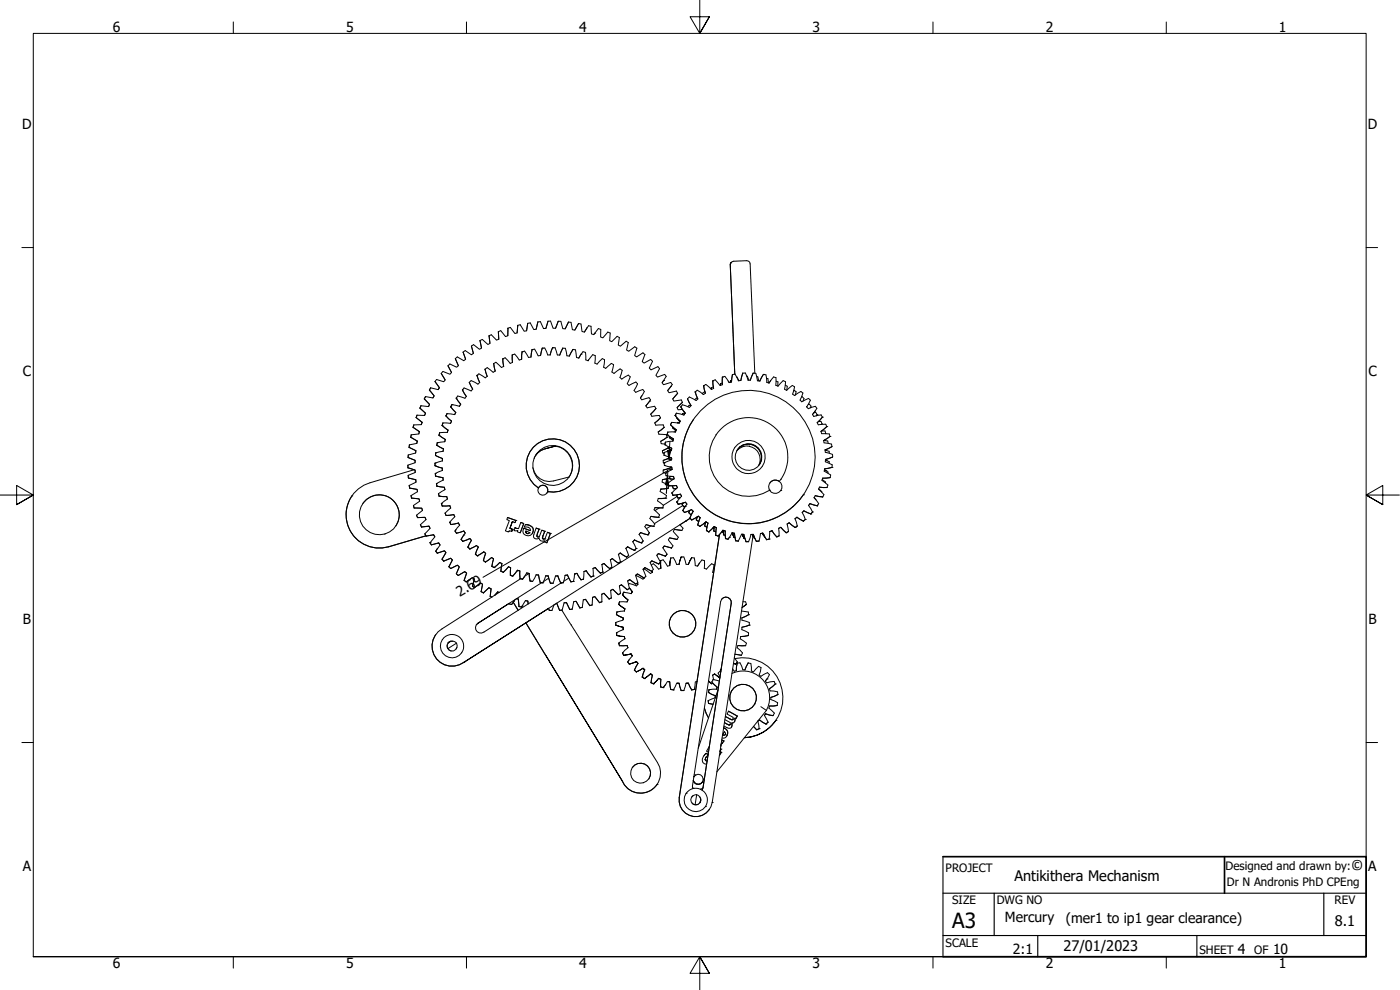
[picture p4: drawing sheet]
<svg xmlns="http://www.w3.org/2000/svg" width="420mm" height="297mm" viewBox="0 0 420 297" stroke-linecap="round" stroke-linejoin="round" font-family="sans-serif">
<defs><g id="words">
<text font-size="6.3" x="285.8" y="278.5">A3</text>
<g font-size="4.4">
<text x="405.5" y="261">©</text>
<text x="304.5" y="264.3">Antikithera Mechanism</text>
<text x="400.6" y="277.8">8.1</text>
<text x="319.2" y="285.4">27/01/2023</text>
</g>
<g font-size="4.2">
<text x="33.9" y="9.6">6</text>
<text x="103.8" y="9.6">5</text>
<text x="173.9" y="9.6">4</text>
<text x="243.8" y="9.6">3</text>
<text x="313.9" y="9.6">2</text>
<text x="383.8" y="9.6">1</text>
<text x="6.6" y="38.7">D</text>
<text x="410.5" y="38.7">D</text>
<text x="6.8" y="112.9">C</text>
<text x="410.7" y="112.9">C</text>
<text x="138" y="179" transform="rotate(-30 138 179)">2.69</text>
<text x="6.9" y="187.2">B</text>
<text x="410.7" y="187.2">B</text>
<text x="6.8" y="261.4">A</text>
<text x="410.6" y="261.4">A</text>
<text x="301.6" y="276.6">Mercury</text>
<text x="319.8" y="277.1">(mer1 to ip1 gear clearance)</text>
<text x="304" y="286.3">2:1</text>
<text x="371.5" y="286.2">4</text>
<text x="382.1" y="286.2">10</text>
<text x="33.9" y="290.5">6</text>
<text x="103.8" y="290.5">5</text>
<text x="173.9" y="290.5">4</text>
<text x="243.8" y="290.5">3</text>
<text x="313.9" y="290.5">2</text>
<text x="383.8" y="290.5">1</text>
</g>
<g font-size="3.5">
<text x="283.8" y="261.7">PROJECT</text>
<text x="367.8" y="261">Designed and drawn by:</text>
<text x="368.2" y="266">Dr N Andronis PhD CPEng</text>
<text x="285.8" y="271.3">SIZE</text>
<text x="299.1" y="271.3">DWG NO</text>
<text x="400.5" y="271.3">REV</text>
<text x="283.8" y="284">SCALE</text>
<text x="360" y="286.2">SHEET</text>
<text x="376.4" y="286.2">OF</text>
</g>
</g></defs>
<!-- layer: Visible (ANSI) -->
<g fill="none" stroke="#000" stroke-width=".3">
<path d="M219.2 79.4l1.3 32.9M219.3 78.9l-.1 .5 .1-.5 .8-.5 4-.2 .9 .5 .1 .5 1.4 32.8M219.3 78.9h.1M149.6 99.5l.7-.3 1.4 1.8 .7-.3v-2.2v2.2M149.6 99.5l.1 2.3-.7 .3-1.6-1.7-.6 .3M149.6 99.5l.1 2.3M155.4 97.6l-.2 2.3-.7 .2-1.3-1.9-.8 .3M155.4 97.6l-.2 2.3M158.4 97l-.4 2.3-.7 .1-1.2-2-.7 .2M158.4 97l-.4 2.3M161.4 96.6l-.5 2.2-.7 .1-1.1-2-.7 .1M161.4 96.6l-.5 2.2"/>
<path d="M164.5 96.4l.7-.1 .8 2.2h.8l.7-2.1M164.5 96.4l-.7 2.1-.7 .1-.9-2.1-.8 .1M164.5 96.4l-.7 2.1M167.5 96.4l-.8 2.1M167.6 96.4h.7l.6 2.2 .7 .1 1-2.1M170.6 96.6l.8 .1 .4 2.2 .7 .1 1.1-1.9M170.6 96.6l-1 2.1M173.6 97.1l-1.1 1.9M173.7 97.1l.7 .1 .3 2.3 .7 .1 1.2-1.9 .8 .2 .1 2.3 .7 .2 1.4-1.8 .7 .2v2.3l.6 .3 1.5-1.8 .7 .3-.1 2.3 .6 .3 1.6-1.6 .7 .4-.4 2.2 .7 .4 1.7-1.5 .7 .4-.6 2.2 .7 .4 1.8-1.4 .6 .5-.6 2.2 .6 .4 1.9-1.2 .5 .5-.8 2.1 .6 .5 2-1.1 .5 .5-.9 2 .5 .6 2-1 .6 .6-1.2 2 .5 .5 2.2-.8 .4 .6-1.2 1.9 .4 .6 2.2-.6 .5 .6-1.4 1.8 .4 .6 2.2-.5 .4 .7M176.1 98.4l-.7 1.2M178.5 100h.1M178.5 100l-.3 .4"/>
<path d="M127.3 119.7l1.6 1.7-.3 .6M127.3 119.7l1.6 1.6-.3 .7-2.3-.3-.3 .8M128.9 117l1.4 1.8-.4 .6M128.9 117l1.4 1.8-.4 .6-2.2-.4-.4 .7M129.2 116.4l-.3 .6M131.8 116.4l-.3 .5M131.9 116.3l-1.3-1.8 1.3 1.8-.4 .6-2.3-.5M132.4 112l1.2 2-.4 .5-2.2-.6-.4 .6M132.4 112l1.2 2M134.5 109.8l1 1.9-.5 .6-2.1-.9-.5 .6M134.5 109.8l1 2M136.9 119.5l1.4 1.8"/>
<path d="M136.9 119.5h.1M137.5 109.7l-.8-2.1 .9 2.1-.6 .5-2-1-.5 .6M138.8 117l1.2 1.9-.5 .6-2.1-.7-.5 .7M138.8 117h.1M139 105.6l.7 2.2-.5 .4-2-1.1-.5 .5M139 105.6l.7 2.2M140.8 114.7l1.1 2-.5 .6-2.1-.9-.5 .6M140.8 114.8l1.1 2M140.8 114.7v.1M141.5 103.8l.6 2.2-.6 .5-1.9-1.3-.6 .4M141.5 103.8l.6 2.2M143.1 112.6l.9 2.2-.6 .5-2-1.1-.6 .5"/>
<path d="M143.1 112.6h.1M143.1 112.6l.8 2.2M144.1 102.2l.4 2.2-.6 .4-1.8-1.4-.6 .4M144.1 102.2l.4 2.2M145.5 110.8h.1M145.6 110.8l.6 2.1-.6 .5-1.9-1.2-.6 .4M146.8 100.8l.3 2.2-.7 .4-1.7-1.6-.6 .4M146.8 100.8l.2 2.2M148.2 109.1l.4 2.2-.6 .4-1.8-1.4-.6 .5M148.2 109.1l.4 2.2M148.2 109.1h.1M150.9 107.7l.3 2.2-.7 .4-1.7-1.6-.6 .4"/>
<path d="M150.9 107.7h.1M150.9 107.7l.2 2.2M153.7 106.5h.1M153.8 106.5v2.2l-.7 .3-1.5-1.7-.7 .4M156.7 105.6l-.2 2.2-.7 .2-1.3-1.8-.7 .3M156.7 105.6h.1M159.7 104.9l-.4 2.2-.7 .2-1.2-1.9-.7 .2M159.7 104.9h.1M162.7 104.5l-.5 2.2-.7 .1-1.1-2-.7 .1M162.7 104.5h.1M165.8 104.3h.8l.7 2.2h.7l.9-2M165.8 104.3l-.7 2.2h-.7l-.9-2.1-.8 .1"/>
<path d="M165.8 104.3h.1M168.9 104.5h.1M168.9 104.5h.8l.4 2.3h.8l1.1-2M172 104.8l.7 .2 .3 2.3 .7 .1M172 104.8h.1M173.7 107.4l1.3-1.9 .7 .2 .1 2.3 .7 .2M174.4 106.2h.1M174.4 106.2l-.7 1.2M176.5 108.2l1.4-1.8 .7 .3-.1 2.3 .7 .2 1.6-1.6 .6 .3-.3 2.3 .7 .3 1.7-1.5 .6 .4-.5 2.2 .7 .4 1.8-1.3 .6 .4-.6 2.2 .5 .4 2-1.1 .5 .5-.8 2 .5 .5 2-1 .5 .6-1 2 .5 .5 2.1-.8 .5 .6-1.2 1.9M176.7 108l-.2 .2M192.2 119.4l.4 .6 2.2-.7 .4 .7-1.4 1.8M192.6 118.8l-.4 .6"/>
<path d="M192.6 118.8h.1M199.2 114.2h.1M199.2 114.2l-.5 .6M201.5 115.8v.1M201.5 115.9l-1.1 1.3M203.4 118l-1.5 1.7 .3 .6 2.3-.3 .3 .7M203.4 118l-1.5 1.7M206.3 119.7l.6-.6 2 1.1 .5-.5M206.3 119.7l1.1 2-.5 .5-2.1-.8-.5 .7M206.3 119.7h.1M208.6 117.6l.8 2.1M208.6 117.6h.1"/>
<path d="M209.4 119.6l-.4-.1-.5 .4M210.8 118l.1 .2zM211.2 115.8l.5 2.2-.6 .4-1.8-1.3-.7 .5M211.2 115.8h.1M211.6 117.6l-.8 .4M213.4 116.4l.1 .4zM213.9 114.3l.3 2.2-.7 .4-1.7-1.6-.6 .5M213.9 114.3h.1M214.1 116.1l-.7 .3M216.3 115.1l-.1 .5zM216.7 114.9l-.4 .2M216.8 113.1l.8-.2 1.2 1.9"/>
<path d="M216.8 113.1v2.3l-.7 .3-1.5-1.8-.7 .4M216.8 113.1h.1M218.6 114.3l.3 .5M219.2 114.2v.5zM219.5 114.6l-.7 .2M219.5 114.2h-.3M219.8 112.4l.8-.1 1 1.9h.7M219.8 112.4l-.3 2.2M221.1 113.1l.7 1.1M222.9 112l.8-.1 .8 2.2h.7M222.9 112l-.6 2.2M224.1 112.9l.6 1.2"/>
<path d="M226 112h.8l.5 2.2 .7 .1 1.1-2M226 112l-.8 2.1M227.1 113l.3 .1 .3 1.2M229.1 112.3l.8 .2 .2 2.3 .7 .1M229.1 112.3l-1.1 2M229.1 112.3h.1M230 113.5l.5 .1 .1 1.3M230.8 114.9l1.4-1.8 .7 .2-.1 2.3 .7 .3 1.5-1.7 .8 .3-.3 2.3 .6 .3 1.7-1.5 .7 .5-.6 2.2 .6 .4 1.9-1.2 .6 .4-.9 2.1 .5 .6 2.1-1.1 .5 .6-1.1 2M231.3 114.2l-.5 .7M232.9 114.4l.6 .2-.1 1.3M235.7 115.6l.6 .3-.2 1.2M238.3 117.1h.1"/>
<path d="M238.3 117.1l.6 .4-.2 1M240.5 119.1l.2-.1 .6 .6-.3 .7M122.4 139.6v.8M122.5 137.3l2.1 .8-.1 .7M122.5 137.3l2.1 .8v.7l-2.2 .8M122.8 134.2l2 1-.1 .8M122.8 134.2l2 1M122.9 133.5l-.1 .7M123.3 131.2l1.9 1.2-.1 .6M123.3 131.2l1.9 1.2-.1 .6-2.2 .5-.1 .7M123.4 130.5l-.1 .7M124 128.2l1.9 1.3-.2 .7"/>
<path d="M124 128.2l1.9 1.3-.2 .7-2.3 .3M124.2 127.5l-.2 .7M124.8 135.2v.7l-2.3 .6v.8M124.9 125.3l1.8 1.4-.3 .7M124.9 125.3l1.8 1.4M126 122.5l1.7 1.5-.3 .7M126 122.5l1.7 1.5-.3 .7-2.3-.1-.2 .7M126.7 126.7l-.3 .7-2.2 .1M130.6 139.7l2.1 .7M130.6 139h.1M130.6 139.7h.1M130.6 139v.7"/>
<path d="M130.7 136.6l2.1 1M130.7 136.7l2.1 .9M130.7 136.6v.1M130.8 135.9h.1M130.8 135.9l-.1 .7M130.8 135.9l-.1 .8M131.1 133.6h.1M131.1 133.6l2 1.1M131.2 132.8h.1M131.2 132.8l-.1 .8M131.7 130.6l1.9 1.3M131.7 130.6h.1"/>
<path d="M132 129.8l-.3 .8M132.7 127.7l1.8 1.4M132.7 127.7h.1M132.8 138.3l-2.2 .7M132.8 137.6v.7M132.9 126.9l2.3 .1M132.9 126.9l-.2 .8M133 135.4l-2.2 .5M133.1 134.7l-.1 .7M133.5 132.5l-2.3 .3M133.6 131.9l-.1 .6M133.8 124.8h.1"/>
<path d="M133.9 124.8l1.6 1.6M134.2 124.1l2.2 .3M134.2 124.1l-.4 .7M134.2 124.1l-.3 .7M134.2 129.7l-2.2 .1M134.5 129.1l-.3 .6M135.3 122.1l1.5 1.7M135.3 122.1h.1M135.5 126.4l-.3 .6M135.6 121.4l2.3 .5M135.6 121.4h.1M135.6 121.4l-.3 .7"/>
<path d="M136.8 123.8l-.4 .6M138.3 121.3l-.4 .6M160 134.2a8 8 0 0 1 13.5 3 8 8 0 0 1-9.1 10.3 1.51 1.51 0 0 0-.9-1.8 1.51 1.51 0 0 0-1.9 .7 8 8 0 0 1-1.6-12.2zM163.6 134.6l3.1-.8-3.1 .8M163.6 134.6l-1.3 .6-1 .8-.8 1M163.6 134.6l-1.1 .5-1.8 1.5M166.7 133.8a6 6 0 0 1 4.1 9.3l-4.7 1.2a5 5 0 0 1-6.2-4M193.8 121.8l.4 .6 2.3-.5 .3 .7M195 120.3h.1M195 120.3l-1.2 1.5M195.3 124.3l.3 .6 2.3-.2 .3 .6M196.8 122.6l-1.5 1.7"/>
<path d="M198.2 125.3l-1.7 1.6 .3 .7 2.3-.1 .2 .7M198.2 125.3v.1M198.8 135.2l.1 .8h.4v-.3M199.3 136.6l2.1 .7v.7M199.3 136.6h.1M199.3 138.9h.1M199.3 128.2l-1.8 1.4 .2 .7 2.3 .1 .2 .8M199.3 128.2v.1M199.3 135.7v.9M199.4 139.6l2.2 .6M199.4 139.6h.1M199.6 133.5l2 1-.1 .7"/>
<path d="M199.6 133.5h.1M199.7 132.7l-.1 .5M199.7 132.7l-.1 .8M200.2 130.4l1.9 1.3M200.2 130.4h.1M200.2 131.2l-1.9 1.2 .1 .7 1.2 .2M200.2 131.2h.1M200.4 137.6l1 .4-1-.4M200.4 134.4l1.1 .6-1.1-.6M200.4 129.7l-.2 .7M200.8 134.1l.8 .4-.1 .7M200.8 134.2l-2 1"/>
<path d="M200.8 134.1l-2 1.1M200.9 131.3l1.1 .8M201 131l-.1 .3M201 131v.3M201.1 137.3h.3v.7M201.1 137.3l-2 .8v.7l.2 .1 .1 .7M201.1 137.3h.1M201.1 137.2v.1M201.2 127.5l1.7 1.5M201.2 127.5h.1M201.3 127.5l1.6 1.4M201.4 138l-2.1 .9"/>
<path d="M201.5 135.2l-2.2 .5M201.5 126.7l2.3 .3M201.5 126.7l-.3 .8M201.5 126.7l-.2 .8M201.9 128.4l1 .8M201.9 128.4l.9 .8M201.9 132.4l-2.2 .3M202 128.2l-.1 .2M202.1 131.7l-.2 .7M202.3 129.6h.4M202.6 124.7l1.5 1.7M202.6 124.7h.1"/>
<path d="M202.7 129.6l-2.3 .1M202.9 128.9l-.2 .7M203 124l2.2 .5M203 124l-.4 .7M203.2 125.5l.8 1zM203.2 125.5h.1M203.4 126.7l-.1 .2 .6-.1M204.1 126.4l-.3 .6M204.3 122.1l1.3 1.8M204.3 122.1h.1M204.8 120.7l-1.6 1.6 .3 .7 1.3-.2M204.8 120.7l-1.6 1.6"/>
<path d="M205.2 123.4l.4 .6M205.3 123.6l.3 .4M205.4 124.2l-.5-.1-.2 .3M205.5 124.1l-.3 .4M205.6 124l-.2 .1M205.6 123.9l-.4 .6M207.3 121.8l-.5-.2-.3 .4M208.1 125.8a20 20 0 0 0 5.2 27.9 20 20 0 0 0 27.8-5.3M208.2 125.8h-.1M221.3 134.9a4 4 0 0 1 5.5-1 4 4 0 0 1 1.1 5.5 4 4 0 0 0-1.1-5.4 4 4 0 0 0-5.5 .9M224.9 133.9h.1M224.9 133.9a4 4 0 0 1 2.8 5.8"/>
<path d="M225 133.9a4.1 4.1 0 0 0-3.9 1.3M242.1 122.1l.5 .5 2.1-.7 .5 .6-1.4 1.9M242.1 122v.1M242.1 122h.1M242.6 121.4l.3-.1 .5 .6-.2 .5M243.8 124.4l.4 .6 2.2-.5 .4 .7M244.3 123.9l.5-.2 .4 .7-.2 .3 .2-.3M244.7 123.2l-.9 1.2M244.7 123.2h.1M245.2 124.4h.1M245.6 126.5l.8-.1 .3 .8M246.6 129.3h1l.2 .7"/>
<path d="M246.7 127.2l-.2 .1zM246.8 129.2v.1M246.8 125.2l-1.6 1.6 .4 .7 2.2-.2 .3 .7M246.8 125.2h.1M247.2 132.2l.1 .7 2.3 .4 .1 .7M247.3 132.2l1.1 .1 .1 .7M247.6 132h.1M247.6 135l.1 .7 2.2 .6v.8M247.6 135.1l1.2 .3 .1 .6M247.6 132v.2M247.7 138l1.2 .5-.1 .5M247.8 134.9l.3 .3"/>
<path d="M247.8 130.1h.1M248.1 128l-1.7 1.4 .2 .7 2.3 .1 .2 .8M248.1 128h.1M249.1 131l-1.9 1.2M249.1 131h.1M249.7 134l-2.1 1M249.9 137.1l-2.2 .7v.7l2.1 1-.1 .7M249.9 137.1l-2.2 .8 .5 .3M105.6 148.8a10 10 0 0 0 .2 11.5 10 10 0 0 0 10.9 3.8l11.1-3.3M105.6 148.8h.1M108.9 151.1a6 6 0 0 1 8.3-1.6 6 6 0 0 1 1.6 8.3M122.4 140.4l2.2 .6v.8"/>
<path d="M122.4 140.4l2.2 .6v.8l-2.1 .8 .1 .8M122.6 143.4l2.2 .6v.7M122.6 143.4l2.2 .5M122.8 145.7l.1 .8M122.9 146.5l2.3 .3 .1 .8M122.9 146.5l2.3 .3 .1 .7-1.9 1.2 .1 .8M123.5 149.5l2.3 .2 .1 .7M123.5 149.5l2.3 .2 .1 .7-1.8 1.3M124.1 151.7l.2 .7M124.2 141l-13.2 3.9a10 10 0 0 0-6.7 12.4 10 10 0 0 0 12.4 6.7M124.3 152.4l2.3 .1 .2 .7M124.3 152.4l2.3 .1 .2 .6-1.8 1.5 .3 .7"/>
<path d="M124.8 144v.7l-2 1M125.3 155.3l2.3-.1 .2 .7M125.3 155.3l2.3-.1 .2 .7-1.6 1.5 .3 .7M126.2 157.4l.3 .7M126.5 158.1l2.2-.2 .4 .6M126.5 158.1l2.2-.3 .4 .7-1.6 1.7 .4 .7M130.6 142.1h.1M130.6 142.1l.1 .7M130.7 142.8h.1M130.7 142.8l2.2 .5M131 145.1h.1M131 145.1l.1 .8"/>
<path d="M131.1 145.9l2.2 .3M131.1 145.9h.1M131.6 148.1l.2 .8M131.8 148.9l2.3 .1M131.8 148.9h.1M132.5 151.1h.1M132.5 151.1l.2 .7M132.7 140.4l.1 .8M132.7 151.8h.1M132.8 141.2l-2.2 .9M132.9 143.3l.1 .7M133 144l-2 1.1"/>
<path d="M133.3 146.2l.2 .7M133.5 146.9l-1.9 1.2M133.6 154l.3 .7M133.9 154.7h.1M134.1 149l.2 .7M134.3 149.7l-1.8 1.4M135 156.7h.1M135 156.7l.3 .7M135 151.8h-2.3M135 151.8l.3 .6M135.3 152.4l-1.7 1.6M135.3 157.4h.1"/>
<path d="M136.2 154.4l-2.3 .3M136.2 154.4l.3 .7M136.5 155.1l-1.5 1.6M136.6 159.3l.4 .7M136.8 159l-.2 .3M136.8 158.9v.1M137.5 157l-2.2 .4M137.6 156.9l-2.3 .5M137.6 156.9l.4 .7-1.4 1.7M137.6 156.9l.3 .7M139.2 159.3l-2.2 .7M139.2 159.3l.4 .6"/>
<path d="M139.6 159.9l-1.2 1.9M152.3 155.3l2.5 .9-.2 .6M152.6 159.5h.1M153 158.5h.1M153.6 159.4l-.6-.1-.5 .3M153.8 156.5l-.8 2 .8 .3-.2 .6 .2-.6-.8-.3 .8-2 .8 .3 .2-.6-2.5-.9-.2 .6 .8 .3-1.2 3.1 .9 .2M153.8 156.5h.1M153.8 158.8h.1M154.6 158.4l1 .2 .7-1.9 .9 .4-1.1 2.8-.8-.3 .1-.4h-1.1zM154.6 158.4l1 .2M154.8 156.2h.1M156.3 156.7l.9 .4-1.1 2.8"/>
<path d="M157.2 158.5l1.9 .7M157.6 157.4l1.2 .2M157.9 159.3l1 .5-.3 .3h-.4l.6-.2M157.9 159.3l-.1 .5 .4 .3-.4-.3zM158.2 157.4h.1M158.8 157.6a1.58 1.58 0 0 1 .8 2.7 1.58 1.58 0 0 1-2.7-.9l.3-.9 1.9 .7M158.8 157.6l-1.2-.2-.1 .8a1.08 1.08 0 0 1 1.1 0 1.08 1.08 0 0 1 .5 1M158.8 157.6l.8 .5a1.49 1.49 0 0 1 .1 2M158.8 159.9h.1M160.9 158.4l.9 .4M161.6 146.4a1.51 1.51 0 0 0 .8 2.1 1.51 1.51 0 0 0 2-1M161.6 146.4a8 8 0 0 1-.3-13.3 8 8 0 0 1 12.4 4.9 8 8 0 0 1-9.3 9.5"/>
<path d="M161.7 146.2a1.51 1.51 0 0 1 2.1-.4 1.51 1.51 0 0 1 .4 2.1M161.8 158.8l-.7 2M161.8 158.8h.1M162.6 159.1l.9 .3-.6 1.4M163.5 159.4h.1M164.3 159.7l.9 .3-1.1 2.9-.9-.4 .2-.3a1.03 1.03 0 0 1-1.6-.7 1.16 1.16 0 0 1-1.7-.3l.1-.9 .7-1.9 .9 .4-.6 2.2 .6 .1 .8-2 .9 .3-.6 1.4M164.3 159.7l-.8 2h-.4M164.3 159.7l.9 .3-1.1 2.9M164.4 147.5h.1M192.2 159.8l2.2 .7M192.3 159.8l2.1 .7M192.3 159.8l-.5 .5"/>
<path d="M194.9 159.8l-.5 .7M195.3 157.8l-1.3 .8M195.4 154.9l-.4 .7 1.5 1.7-.4 .6M195.4 154.9l2.2 .3M196.1 157.9l-2.2-.5-.4 .6 1.4 1.8M196.1 157.9h.1M197.6 155.2h.1M197.8 152.4l-1.2 .8M198.3 146.8l-.2 .7 1.9 1.2-.2 .8M198.5 146.8l-.3 .1M198.8 143.9l-.1 .7 2 1.1-.1 .8M198.8 152.4l-2.2-.1-.3 .6 1.7 1.6-.4 .7"/>
<path d="M198.8 152.4h.1M199.7 142h.1M199.7 142l.2 .7M199.8 149.5h-2.2l-.3 .8 1.8 1.4-.3 .7M199.8 149.5l-2.2 .1M199.8 149.5h.1M199.9 142.7l2.2 .2M199.9 142.7h.1M200.5 140.6l1.1 .3-1.2-.2M200.5 145l.2 .7M200.6 146.5l-2.3 .3M200.6 145.4l-.2 .2"/>
<path d="M200.7 145.7h.1M201 143.4l.1-.5 1 .1 .2 .7M201 143.4l-2.2 .5M201 143.5l-2.2 .4M201 143.5l.1 .2M201 143.4v.1M201.1 143.7l1 .1zM201.2 140.4l-2.1 .6-.1 .8 .7 .2M201.2 140.4h.1M201.6 140.2l.1 .7-2 1.1M201.6 140.2l.1 .7M201.6 140.2l-.4-.1v.3"/>
<path d="M201.6 147.9h.1M201.6 147.9l.4 .7M201.9 145.8l.2 .8M202 148.6h.1M202.1 146.6h.8M202.1 142.9l.2 .8M202.1 142.9v.1M202.3 143.7l-1.8 1.3M202.4 158.9l2.2 .3M203 145.7h-2.3M203 145.7l.3 .6M203.1 150.6l.4 .7"/>
<path d="M203.1 150.7l.4 .6M203.2 150.6h-.1M203.2 150.6h.1M203.2 149l-4.1 2.6M203.3 146.3l-1.7 1.6M203.3 148.4l-.2 .3 .4 .7M203.5 149.4l.6-.1zM203.5 151.3h.1M204.2 148.3l-2.2 .3M204.2 148.3l.4 .6-1.5 1.7M204.2 148.3l.4 .6M204.6 159.2l-2.2-.4-.3 .7 1.5 1.7-.4 .6"/>
<path d="M204.7 151.4l.5 .6M204.9 153.2l.5 .6M204.9 153.1l.5 .6M204.9 151.7l-8.5 5.4M205 150.9l-.3 .5zM205.4 153.7v.1M205.7 151.9l-.5 .1M205.7 151.9l-.8 1.2M205.7 151.9h.1M205.7 150.7l-2.2 .6M205.7 150.7l.5 .5-1.3 1.9M205.7 150.7l.4 .6"/>
<path d="M205.7 156.4h.2M205.9 156.4l1.2-.9-67.9 43.2 25.4-16.2M205.9 156.4l-1.9 1.1 1 1-.4 .7M206.7 153.8l.6 .6M207 153.2h.1M207 153.1l-.3 .7M207 155.5h.1M207 155.5l.6 .5M207 153.1v.1M207.1 155.5l.5 .5M207.3 154.4l.3-.2zM207.5 152.9l-2.1 .8"/>
<path d="M207.5 152.9l.5 .5M207.5 152.9l-2.1 .9M207.6 156h.1M208 153.4l-.9 2.1M208 153.4l-1 2.1M209 156l.6 .4M209 155.9l.6 .5M209.2 155.3h.1M209.3 155.1l-.3 .9zM209.4 157.5l.6 .4M209.4 157.5h.1M209.4 157.5l.7 .4"/>
<path d="M209.5 154.9l-1.9 1.1M209.6 154.9l-2 1.1M209.6 154.9l.5 .4M209.7 156.4h-.1M210 157.9h.1M210.1 155.3l-.7 2.2M211.4 157l.2 .1M211.5 157.8l.6 .4M211.7 156.7l-.2 1.1zM211.8 156.6l-1.8 1.3M211.9 156.6l-1.8 1.3M211.9 156.6l.6 .4"/>
<path d="M212 159.2h.1M212 159.2l.7 .4M212.5 157l-.5 2.2M212.7 159.6h.1M214 158.5h.1M214 158.5l.2 .1M214.2 159.3l.6 .3M214.2 159.3l.6 .2M214.3 158l-.1 1.3M214.3 158l-1.6 1.6M214.3 158l.7 .3M215 158.3l-.2 2.3"/>
<path d="M216.8 159.3v.4M216.8 159.7l.3 .1-.2-.1M216.9 159.2l-1.4 1.7M216.9 159.2h.1M217 159.1l.6 .2M217.1 159.2v1.3zM217.6 159.3l-.6-.2-1.5 1.8M217.6 159.3l.2 2.3M217.6 159.3l.1 2.3M219.7 159.9l-1.2 1.9M219.7 159.9l.7 .1M219.7 159.9l.1 .6"/>
<path d="M219.8 159.9v.6M219.9 159.9l.3 1.3zM228.9 160l1.2 2M228.9 160l1.2 1.9M228.9 160l-.7 .1M231 147.1h.1M231 144.9a2.01 2.01 0 0 1 2.8-.5 2.01 2.01 0 0 1 .5 2.8M231.7 159.2l-.7 .3-.2 2.2M231.7 159.2l1.4 1.9M231.7 159.2l-.7 .3M231.7 159.3l1.4 1.8M231.7 159.3l.2 .2"/>
<path d="M233.7 158.5l.1 2.3M234.3 147.2h.1M234.3 158.2l1.6 1.6M234.4 158.2l1.5 1.6M234.4 158.2l-.7 .3M234.4 143.8l-.6 .6a2 2 0 0 0-2.8 .5 2 2 0 0 0 .5 2.8 2 2 0 0 0 2.8-.5M234.4 143.8h.1M234.4 143.8a11.8 11.8 0 0 0-7.2-18.2 11.8 11.8 0 0 0-14.2 13.6 11.8 11.8 0 0 0 18 7.9M235.9 159.8h.1M236.6 159.5l-.7 .3M236.8 156.9l1.8 1.4M236.9 156.9l-.7 .3 .4 2.3"/>
<path d="M236.9 156.9l1.7 1.4M236.9 156.9l-.7 .4M238.6 155.6l.7 2.2M238.6 158.3h.1M239.1 155.2l2 1.2M239.2 155.2l1.9 1.2M239.2 155.2l-.6 .4M239.3 157.8l-.7 .5M240.7 153.8l1 2.1M241.1 156.4h.1M241.1 148.4h.1M241.3 153.3l2 .9"/>
<path d="M241.3 153.3l-.6 .5M241.7 155.9h.1M241.7 155.9l-.6 .5M242.7 151.7l1.1 1.9M243.1 151.1l2.2 .7M243.1 151.1l-.4 .6M243.3 154.2h.1M243.8 153.6h.1M243.8 153.6l-.5 .6M244.3 149.3l.6 .7M244.6 148.7l2.3 .4M245.3 151.8h.1"/>
<path d="M245.4 151.5l-.1 .3M245.4 151.5h.1M245.7 146.6l.9 1M245.9 146.2l-.2 .6 1.6 1.6-.4 .7M245.9 146.2h2.3M246.8 143.9l1 .7-.1 .3M246.9 149.1l-2.2-.4-.4 .6 1.4 1.8-.4 .7M247.4 141l1.1 .6v.4M247.4 140.9l.5 .3M247.5 140.7l-.1 .7 1.9 1.1-.2 .8M247.9 141.2h.1M249.1 143.3l-2.2 .2-.2 .6 1.8 1.4-.3 .7"/>
<path d="M249.1 143.3l-2.3 .2M249.1 143.3h.1M249.7 140.2l-2.2 .5M249.7 140.2h.1M127.9 160.9l2.2-.4 .4 .6M129 162.8l.5 .7M129.1 162.8h.1M129.5 163.5l2.2-.6 .4 .6M130.1 160.5l.4 .6-1.5 1.7M130.1 160.4l-2.2 .5M130.8 165.4l.4 .6M131.2 166l2.2-.7 .5 .5-1.2 2"/>
<path d="M131.3 164.5l-.5 .9M131.3 164.5h.1M131.7 162.9l.4 .6-1.3 1.9M131.7 162.9l-2.2 .6M132.7 167.8l.4 .6M133.1 168.4l2.2-.9 .5 .5-1.1 2M133.6 166.1l-.9 1.7M133.6 166.1h.1M133.8 165.8l-.4-.5-2.2 .7M134.7 170l.6 .6M135.3 170.6l2-1 .5 .5-.9 2.1M135.8 168l-.5-.5-2.2 .9"/>
<path d="M135.8 168l-1.1 2M136.9 172.2l.6 .5M137.5 172.7l1.9-1.2 .6 .5-.7 2.1M137.5 172.7l1.9-1.2 .6 .4-.7 2.2M138.4 161.8l.5 .6M138.9 162.4h.1M139.2 160.5l-.8 1.3M139.2 160.5h.1M139.3 174.1l.6 .5M139.9 174.6l1.9-1.3 .6 .4-.6 2.2M140.4 164.2h.1M140.4 164.2l.6 .5"/>
<path d="M141 161.6l-2.1 .8M141 164.7h.1M141 161.6l.5 .5M141.5 162.1l-1.1 2.1M141.8 175.9l.6 .4M141.8 175.9l.7 .4M142.4 176.3l1.8-1.4 .6 .4-.4 2.2M142.7 166.3h.1M142.7 166.3l.6 .5M143 163.7l-2 1M143 163.7l.6 .5M143.3 166.8h.1"/>
<path d="M143.6 164.2l-.9 2.1M144.4 177.5l.7 .4M145.1 177.9l1.6-1.6 .7 .4-.3 2.2M145.1 168.2h.1M145.1 168.2l.6 .4M145.2 165.6l-1.9 1.2M145.2 165.6l.6 .4M145.7 168.6h.1M145.8 166l-.7 2.2M147.1 178.9l.5 .3M147.4 176.7l-.7-.4-1.6 1.6M147.4 176.7l-.3 2.2"/>
<path d="M147.5 167.3l-1.8 1.3M147.5 167.3l.6 .4M147.6 169.9h.1M147.6 169.9l.7 .4M148.1 167.7l-.5 2.2M148.3 170.3h.1M149.8 177.8l-.4-.2-.9 1 .9-1 .4 .2M150 168.8l-1.7 1.5M150 168.8l.6 .3M150.3 171.4h.1M150.3 171.4l.7 .3M150.6 169.1l-.3 2.3"/>
<path d="M152.6 170.1l-1.6 1.6M152.6 170l-1.6 1.7M152.6 170l.6 .3M153.2 172.6h.1M153.2 172.6l.7 .3M153.2 170.3v2.3M154.6 179.9l-1.1 1.5M155.1 179.6l.4 .1 .2 2.3M155.1 179.6l.4 .1M155.1 179.6l-.5 .3M155.2 171.3l-1.3 1.6M155.2 171.3h.1"/>
<path d="M155.3 171.1l-1.4 1.8M155.3 171.1l.7 .2M155.6 179.7l.1 2.3M156 171.3l.1 2.3M156.1 173.6h.1M156.1 173.6l.7 .2M156.3 173.6l-23.6 15.1a6 6 0 0 0-2.1 8.4 6 6 0 0 0 8.6 1.6M157.4 173l-.6 .8M158.1 171.9l-1.3 1.9M158.1 171.9l.7 .2M158.7 172.1l-1.2 .8M158.8 172.1l.3 2.2"/>
<path d="M159.1 174.3h.1M159.1 174.3l.8 .1M160.9 172.5l-1 1.9M160.9 172.5h.7M161.1 160.8l.3 .3h.4M161.1 160.8h.1M161.6 172.5l.5 2.3M161.8 161.1h.1M162.1 174.8h.1M162.1 174.8l.8 .1M162.6 174.8l-19.2 12.2 9.4-5.8M162.8 161.4h.1"/>
<path d="M162.9 174.9h.1M162.9 160.8l-.1 .6 .3 .3M163.5 161.7h.1M163.5 161.7h-.4M163.8 172.8h.7M164.5 172.8l-.7-.1-.9 2.2M164.5 172.8l.7 2.2M164.7 173.5l-1.6 1M165.2 175h.1M165.2 160h.1M166.7 172.8l-.7 2.2h-.8M167.4 172.8l.9 2.1"/>
<path d="M167.4 172.8h-.7M168.3 174.9h.1M168.4 174.9l-23.2 14.7a1.6 1.6 0 0 1-2.2-.3 1.6 1.6 0 0 1 .4-2.3l-.4 .4M169 174.8l-.7 .1M169.6 172.6l-.6 2.2M170.3 172.5l1.1 2.1M170.3 172.5l-.7 .1M170.3 172.5l1 2.1M170.7 173.5l-1.5 .9M171.3 174.6h.1M172.1 174.4h.1M172.1 174.4l-.7 .2"/>
<path d="M172.1 174.4l-.8 .2M172.4 172.2l-.3 2.2M172.8 172.1l-.4 .3M173.1 172l1.3 1.9M173.1 172l-.7 .2M173.1 172l1.3 2M174.4 173.9v.1M175 180l.7-.2 1.3 1.9M175.1 173.8h.1M175.1 173.8l-.7 .2M175.1 173.8l-.7 .1M175.3 171.5l-.2 2.3"/>
<path d="M175.9 171.3l1.4 1.8M175.9 171.3l-.6 .2M177.3 173.1h.1M177.8 179.2l.7-.2 1.4 1.8M178 170.5l.1 2.3M178.1 172.8h.1M178.1 172.8l-.8 .3M178.6 170.3l1.6 1.6M178.6 170.3l-.6 .2M178.6 170.3l1.6 1.7M180.2 171.9v.1M180.6 178.3l.7-.3 1.5 1.7"/>
<path d="M180.6 178.3v2.3M180.9 171.6h.1M180.9 171.6l-.7 .3M180.9 171.6l-.7 .4M181.3 169.1l-.7 .3 .3 2.2M181.3 169.1l1.7 1.5M181.3 169.1l-.7 .3M181.3 178l-.7 .3M181.3 178l1.5 1.7M183 170.6h.1M183.2 168l.4 2.2M183.3 177.2l.6-.3 1.6 1.5"/>
<path d="M183.3 177.2l.6-.4 1.6 1.6M183.3 177.2l.2 2.2-.7 .3M183.5 179.4l-.7 .3M183.6 170.2l-.6 .4M183.8 167.6l1.8 1.4M183.8 167.6l-.6 .4M185.6 166.4l.6 2.2M185.6 169h.1M185.9 175.8l.6-.3 1.7 1.4M186.1 165.9l2 1.3M186.1 165.9l-.5 .5M186.1 165.9l1.9 1.3"/>
<path d="M186.2 168.6h.1M186.2 168.6l-.6 .4M186.2 178l-.7 .4M186.5 175.5l-.6 .3 .3 2.3-.7 .3M186.5 175.5l1.7 1.4M186.8 178.4h.1M187.2 177.7h.1M187.2 177.7l2.2 .4M187.2 177.7l-.4 .7M187.8 164.5l.9 2.2M188 167.2h.1M188.3 164.1l2.1 1"/>
<path d="M188.4 164.1l2 1M188.4 164.1l-.6 .4M188.4 174.3l.6-.4 1.8 1.3M188.4 174.3l.5 2.3-.7 .3M188.4 180l-.2 .6zM188.4 180l-1.6-1.6 1.7 1.6M188.7 166.7l-.7 .5M188.7 166.7l-.6 .5M188.9 176.4l.9 1.1-.4 .6 .4-.6zM189.9 162.5l1 2.1M190.4 165.1h.1M190.4 162l2.1 .9"/>
<path d="M190.4 162l-.5 .5M190.8 172.6l.5-.4 2 1.2M190.8 172.8l.2-.1 2 1.1 .5-.5-.2 .1M190.9 164.6h.1M190.9 164.6l-.5 .5M191.3 174.9l-.5 .3M191.5 175.3l-.2-.4 .2 .4-.5 .5-2.2-.7-.1 .2M191.8 160.3l1.2 2M192.5 162.9h.1M193 170.8l.5-.5 2 1.1M193 170.8l.8 2.1-.5 .5M193 162.3l-.5 .6"/>
<path d="M193.1 170.9l.3-.2 1.8 1.4 .6-.4-.1-.4 .1 .4M193.3 173.4l-2-1.2-.5 .4 .6 2.2-.6 .4M194.4 160.5h.1M195.1 168.8l.5-.5 2.1 .9M195.1 168.8l1 2-.6 .6M195.5 169.4l.6-.3 1.6 1.7 .6-.3M197.1 166.7l.5-.6 2.1 .8M198.2 168.6l-.5 .6M198.2 168.2l.1 2.3zM198.3 168.2l.7-.2 1.3 1.9 .7-.2M198.9 164.4l.4-.6 2.2 .7M199.7 166.9l-2.1-.8-.5 .6 1.1 1.9"/>
<path d="M200.2 166.3l-.5 .6M201 161.4l2.2 .5M201.3 167.4l-.3 2.3zM201.3 167.4l.8-.1 1 2.1 .7-.1M201.5 164.5l-2.2-.7-.4 .6 1.3 1.9M201.6 164.3h.1M203.2 161.9l-2.2-.5-.4 .6 1.4 1.8-.5 .7M204.4 167.1l-.6 2.2zM204.4 167.1h.1M204.4 167.1h.8l.7 2.2 .7 .1M207.6 167.3l-1 2.1zM207.6 167.3l.8 .1 .3 2.3 .6 .2 .6-.9"/>
<path d="M209.3 169.9l1.4-1.9 .7 .2v2.3l.6 .3 1.6-1.7 .7 .4-.4 2.2 .3 .2M209.9 168.9v.1M214.8 160.6h.1M214.8 160.6l.7 .3M215.9 160.4l-12.1 78.9M216.5 179.8a1.63 1.63 0 0 1 2-.5 1.63 1.63 0 0 1 1 1.7M217.1 160.4l.5 .2-.5-.1M217.7 161.6l.8 .2M217.8 161.6h-.1M217.8 161.6l.7 .2M218.9 161.2l-.4 .6M218.9 161.2h.1"/>
<path d="M219.8 160.5h.2M220.2 161.2l.4 .1M220.4 160l.4 2.2M220.8 162.2h.1M220.8 162.2l.8 .2M220.8 162.2l.8 .1M221.6 162.3v.1M222.5 160.3l-.9 2M222.5 160.3h.7M222.7 160.3l.2 .6zM222.8 160.3l.5 1.3M222.9 160.3l.4 1.3"/>
<path d="M222.9 160.9h.1M223.2 160.3l.7 2.2M223.3 161.6h.3M223.9 162.5h.1M223.9 162.5h.8M224.7 162.5h.1M225.7 160.3l.3 .6M225.8 160.3l.2 .6M225.8 160.3l.6 1.2zM226 160.9l-12.3 79.9M226 160.9h.1M226.1 160.3h-.7l-.7 2.2"/>
<path d="M226.1 160.3l.9 2.1M226.1 160.3l-.7 .1M226.4 161.5h.1M227 162.4h.1M227.8 162.3h.1M227.8 162.3l-.8 .1M228.2 160.1l-.4 2.2M228.8 160l.7 1.1M229.1 160.5h.1M229.1 160.5l-.3-.5 .7 1.1M229.5 161.1h.1M230.1 161.9v.1"/>
<path d="M230.8 161.7h.1M230.8 161.7l-.7 .2M230.8 161.7l-.7 .3M233.1 161.1h.1M233.8 160.8h.1M233.8 160.8l-.7 .3M130.7 190.5a6 6 0 0 0 .8 7.7 6 6 0 0 0 7.7 .5M130.7 190.5h.1M134.2 193.4l.3 1.2M134.5 194.6l.9 .7M135.3 192.4l-.8 .5M135.9 192.4a1.5 1.5 0 0 0-1.7 1.2 1.5 1.5 0 0 0 1.1 1.7 1.5 1.5 0 0 0 1.8-1"/>
<path d="M137 193a1.6 1.6 0 0 0-2.6 0M137 193l.2 .7-.3 1M137 193l-2.5 1.6M139.2 198.7h.1M152.8 181v.2M152.8 181.2l.7 .2M154.3 180.4l-.8 1M154.3 180.4h.1M155.5 183.1l-1.4-2.4 1.4 2.4M155.7 182l.8 .1M156.7 181.8h.1M156.7 181.8l-.2 .3"/>
<path d="M157.7 180.2l.7 .2 .1 .8-.1-.9M157.7 180.2l.7 .2M157.7 180.2l-1.2 1.9M157.8 186.9l28.9 47.3zM164.6 182.5l.2 .7M164.6 182.6l.2 .6M164.8 183.2h.9M167.1 181l.8 2.1M167.9 183.1l-.9-2.1-.8 .5-.6 1.7M168.6 183.1l28.7 45.7a6 6 0 0 1-2.3 8.5 6 6 0 0 1-8.3-3.1 6 6 0 0 0 10.5 1.2M169.3 180.9l.7-.1 1 2.1M169.3 180.9l-.6 2.2h-.8"/>
<path d="M172.2 180.5l.7-.1 1.1 2M174 182.4l-1.1-2-.7 .1-.5 2.3-.7 .1M174.8 182.2l-.8 .2M177 181.7l-1.3-1.9-.7 .2-.2 2.2M177.7 181.5l-.7 .2M179.9 180.8l-1.4-1.8-.7 .2-.1 2.3M180.6 180.5l-.7 .3M184.8 187.6h.1M184.8 186.8h.1M184.8 186.8v.8M184.8 187.6l2.2 .6zM185 189.9h.1"/>
<path d="M185 184.4l2 1zM185 184.4h.1M185 189.9l.1 .8M185.1 190.7l2.3 .3-2.3-.3M185.1 183.6h.1M185.1 190.7h.1M185.1 183.6l-.1 .8M185.7 193h.1M185.7 181.3l1.8 1.4zM185.7 181.3h.1M185.7 193l.2 .7M185.9 180.6l-.2 .7"/>
<path d="M185.9 180.6h2.3M185.9 193.7h.1M185.9 180.6h.1M186.8 195.9h.1M186.8 195.9l.4 .7M187 188.2v.7zM187 186.1l-2.2 .7M187 188.9l-2 1M187 185.4v.7zM187.2 196.6l2.2-.4-2.2 .4M187.2 196.6h.1M187.4 191l.1 .7z"/>
<path d="M187.4 183.3l-2.3 .3M187.5 191.7l-1.8 1.3M187.5 182.7l-.1 .6zM188.2 193.7l.3 .6-1.7 1.6M188.2 193.7h-2.3M188.2 193.7l.2 .6M188.4 198.6l.4 .6M188.8 198.1l-.4 .5M188.8 199.2h.1M189.4 196.2l.4 .6zM189.8 196.8l-1.4 1.8M191 198.5l.5 .5z"/>
<path d="M191 198.5l-2.2 .7 2.2-.7M219.5 181a1.6 1.6 0 0 0-1.4-1.8 1.6 1.6 0 0 0-1.8 1.3l-8.5 55.3 .1 .8M219.5 181l-8.8 56M219.5 181l-8.5 55.3-.3 .8M220.1 199.1l.7 .1zM220.4 197.3l.9 1.3-.5 .6M220.6 197.6a12 12 0 0 1 14.3 10.3 12 12 0 0 1-11.5 13.4 12 12 0 0 0 9.5-5.2M221.2 199l-.2 2.2M221.2 199h.1M221.3 199l-.3 2.2M221.3 199l.8-.1 .8 2 .7 .1M221.5 193.7h2.3"/>
<path d="M222.5 183.3l2.1 .3 .1 .8M222.7 182.3l1.3-1zM223 180.5l.8 .1 .2 .7M223.8 193.7h-2.3l-.3 .6 1.6 1.6-.3 .7-1.9-.3 1.9 .3M223.8 193.7h.1M224.5 190.7l-2.2 .3-.1 .7 1.8 1.3-.2 .7M224.5 198.9l-.9 2.1M224.5 198.9l.8 .2 .2 2.2 .6 .3 1.6-1.7 .7 .4-.6 2.2 .5 .4 2-1.1 .6 .6-1.2 1.9M224.5 190.7h.1M224.7 184.4l-2.1 1 .1 .7 2.2 .7v.8M224.7 184.4h.1M224.9 187.6l-2.2 .6-.1 .7 2.1 1-.1 .8"/>
<path d="M224.9 187.6h.1M190.4 201.1l.6 .5M190.4 201l1.1-2-1.1 2.1M190.4 201v.1M190.4 201l.6 .6M191 201.6l2-1.1zM191 201.6h.1M192.7 203.1h.1M192.7 203.1l.7 .5M193 200.5l.5 .5zM193 200.5h.1M193.4 203.6l1.8-1.4z"/>
<path d="M193.4 203.6h.1M193.5 201l-.8 2.1M195.2 202.2l.6 .4zM195.2 202.2h.1M195.4 204.8h.1M195.4 204.8l.7 .4M195.8 202.6l-.4 2.2M196.1 205.2h.1M197.7 203.5l.6 .3zM197.7 203.6l-1.6 1.6zM198.2 206.1l.8 .2M198.3 206.1v-2.3l-.1 2.3"/>
<path d="M198.3 206.1h-.1M198.3 206.1l.7 .2M199 206.3h.1M199.8 205.4l-.8 .9M199.8 205.3v.1M200.3 204.5l.7 .1zM200.3 204.5l-1.3 1.8M201 204.6l.3 2.3M201.3 206.9h.1M201.3 206.9l.8 .1M202.1 207h.1M203.1 205h.7z"/>
<path d="M203.1 205l-1 2M203.8 205l.6 2.2M204.4 207.2h.1M204.4 207.2h.8M205.2 207.2h-.8M205.9 205h.7zM205.9 205l-.7 2.2M207.6 207l-1-2 1 2M207.6 207h.1M208.4 206.9h.1M208.4 206.9l-.8 .1M208.7 204.6l-.3 2.3"/>
<path d="M209.2 204.5l-.5 .1 .5-.1M211.4 212.5l1.2 2.9M212.5 210.3l.1 .8 1.4 .2-1.4-.2zM212.6 207.8l2 .9M212.6 207.8l2.1 .9M212.6 207.8h.1M212.6 204.3l1 .9zM212.8 207h.1M212.8 207l-.2 .8M213.6 205.2l.3-.2 1.3 1.2-.2 .6M213.6 204.6l1.7 1.6-.3 .6M213.6 204.6h.1"/>
<path d="M213.9 202.6l.6-.4zM213.9 202.6l.3 1.3M214 203.9h.1M214 203.9l1.9 .4M214 203.9l-.4 .7M214.6 208.7v.7M214.6 209.4l-2 .8M215 206.8l-2.2 .2M215.5 207l-6 17.5M216 203.4l-1.5-1.2 1.5 1.2M216.2 201l.1 .3M216.3 201.5l-.2-.1-.6 .6 .6 1.1"/>
<path d="M216.4 200.8l-.2 .2 .2-.2M217.2 218.4l.3 .1M217.4 219.5l.3 .4v.5l-.4 .2-.4-.1M217.4 219.5l-.5 1M217.5 218.5a1.53 1.53 0 0 1 .9 1.8 1.53 1.53 0 0 1-1.7 1.1M217.5 218.5l.4 .3a1.56 1.56 0 0 1 .2 2.1M217.6 215.9l1.6 .9-.1 .5M217.7 215.2l.1-.2 1.3 .7M217.8 215l1.3 .7M218.7 213.4l2.6 1.4-.5 .9-.2-.2M218.7 213.4l-.5 .8 1.8 1.1-.2 .6-.7-.2M218.7 213.4l2.6 1.4"/>
<path d="M218.8 217.5h.1M219.1 215.7l.6 .3 .3-.2M219.1 217.4l-.3 .1M219.1 217.4h.1M219.1 217.3l-.3 .2-1.4-.7 1.4 .7M219.6 216.9h.1M219.6 216.9l-.1 1.3M219.7 202a8 8 0 0 1 9.2 1.9 8 8 0 0 1 1.1 9.3M219.7 216h.1M219.9 200.7l.4 .7 .7-.2M220 215.8h.1M220.6 215.5a1.03 1.03 0 0 1-1 1.4v1.2a.94 .94 0 0 1-1.4 .2l-.9-.5"/>
<path d="M220.6 215.5h.1M220.6 215.5l-.2 1.1M221.3 214.9l-.5 .8M226.1 218l1 1 .7-.4-.7 .4zM227.4 216.4l.4 2.2M227.8 218.6h.1M228 216.1l1.9 1.1M228 216.1l-.6 .3M228 216l1.9 1.2M228.3 212l1.7 1.2M229.7 204.3l.4 .6 2.2-.4 .4 .7M229.8 214.2l2.2 .5"/>
<path d="M229.8 214.2l-.4 .5 1.1 2M229.8 214.2l-.4 .5M229.9 217.2h.1M230 213.2l-14.9 18.4M230.2 203.7h.1M230.2 203.7l-.5 .6M230.5 216.7l-.6 .5M230.5 216.7h.1M230.9 206.7l.2 .6 2.2 .3 .2 .8M231 211.8l-.2 .7 1.6 1.5-.4 .7M231.4 209.2l-.1 .7 2.1 .9-.2 .9M232 214.7h.1"/>
<path d="M232.7 205.2l-1.8 1.5M232.7 205.2h.1M232.9 216.1h.1M233.2 211.7l-2.2 .1M233.5 208.4l-2.1 .8M189.8 230.3a3 3 0 0 1 4.2-.8 3 3 0 0 1 .7 4.2M197.2 235.4h.1M203.8 239.3a5 5 0 0 0 3.2 5.4 5 5 0 0 0 5.9-1.8M203.9 239.3a5 5 0 0 0 4.1 5.7 5 5 0 0 0 5.7-4.2M205.9 238a3.5 3.5 0 0 0 .9 4.9 3.5 3.5 0 0 0 4.9-.9M205.9 238h.1M205.9 238a3.5 3.5 0 0 1 4.9-.9 3.5 3.5 0 0 1 .9 4.9"/>
<path d="M207.8 236.3l.4 .2M208 238.7a1.5 1.5 0 0 0-.4 2.2 1.5 1.5 0 0 0 2.1 .3 1.5 1.5 0 0 0 .3-2.2M208.1 234.2a1.5 1.5 0 0 0 1.2 1.1 1.5 1.5 0 0 0 1.5-.6M208.2 233.1a1.51 1.51 0 0 1 2.4-.3 1.51 1.51 0 0 1-.3 2.4 1.51 1.51 0 0 1-2.2-1 1.52 1.52 0 0 0 1.2 1.1 1.52 1.52 0 0 0 1.5-.6M208.3 233l-.1 .1M208.9 232.5h-.6M209.1 238.4a1.62 1.62 0 0 1 1 2.4l.2-1.2M209.1 238.4l-1 .3-.5 .5M209.1 238.4l-.5 3M210.8 234.7h.1M210.9 236.5l-.7 .3M211 233.7l.3 .5"/>
<path d="M211.6 227.9l.3 .4zM211.6 227.9h.1M211.9 226a1.89 1.89 0 0 0-.5 3.1l.6 .1M211.9 227.2l-.3 .7M211.9 226l-.7 .7M211.9 226h.1M211.9 227.2h.1M211.9 226l.6 .4M212.2 228.3h-.3h.3M212.5 226.6l-.7 .7-.2 .6M212.9 223.9l-.9 1.5 .6 .3M216.1 225.4l.3 .4"/>
<path d="M216.1 225.4h.1M216.4 225.8l-.5 .8M216.4 224.8l-.2-.1 .2 .1-.3 .6M216.4 225.8h.1M216.4 224.8h.1M216.4 224.8l-.3 .6M216.4 223.3l-.1 .6M216.5 223l.2 .1 .5-.8-.6-.3 .6 .3-.5 .8M217.2 222.3h.1M217.6 220.4l-.3 .2-.4-.1M217.6 220.4h.1M207.7 240.9l.9 .5"/>
<path d="M209.6 241.2l-1 .2M211.7 242h.1M212.9 242.9h.1M213.7 240.8h.1"/>
<circle cx="165.9" cy="139.7" r="6"/>
<circle cx="224.6" cy="137.1" r="4"/>
<circle cx="224.6" cy="137.1" r="20"/>
<circle cx="224.6" cy="137.1" r="5"/>
<circle cx="113.8" cy="154.5" r="6"/>
<circle cx="135.7" cy="193.9" r="3.5"/>
<circle cx="204.8" cy="187.2" r="4"/>
<circle cx="223" cy="209.3" r="4"/>
<circle cx="192.3" cy="232" r="2.98"/>
</g>
<!-- layer: Border (ANSI) -->
<g fill="none" stroke="#000" stroke-width=".3">
<path d="M70 6.6v3.4M140 6.6v3.4M210 0v10l-2.9-5h5.8l-2.9 5 2.9-5M280 6.6v3.4M350 6.6v3.4M6.6 74.3h3.4M410 74.3h3.4M0 148.5h10l-5-2.8v5.7l5-2.9-5 2.9M420 148.5h-10l5-2.8v5.7l-5-2.9 5 2.9M6.6 222.8h3.4M410 222.8h3.4M10 287v-277h400v277h-400h400"/>
<path d="M70 287v3.5M140 287v3.5M212.9 292l-2.9-5 2.9 5h-5.8l2.9-5v10M280 287v3.5M350 287v3.5"/>
</g>
<!-- layer: Title (ANSI) -->
<path d="M283 257h127v30h-127M367.5 257v11" fill="none" stroke="#000" stroke-width=".51"/>
<path d="M283 257v30M283 268h127M298.4 268v12.7M397.3 268v12.7M283 280.7h127M311.4 280.7v6.3M359.2 280.7v6.3" fill="none" stroke="#000" stroke-width=".34"/>
<!-- layer: Dimension (ANSI) -->
<path d="M200.4 135.1l.9 .1-.6 2.4zM201 132.7l-.3 4.9M201.4 137.7h.1M200.3 143l.4 2.5-1.1-.1zM200.3 143l-.3 5 .4-6.8-55.5 32" fill="none" stroke="#000" stroke-width=".3"/>
<g fill="#000">
<path d="M200.4 135.1l.9 .1-.6 2.4z" fill-rule="evenodd"/>
<path d="M200.3 143l.4 2.5-1.1-.1z" fill-rule="evenodd"/>
</g>
<use href="#words"/>
</svg>
